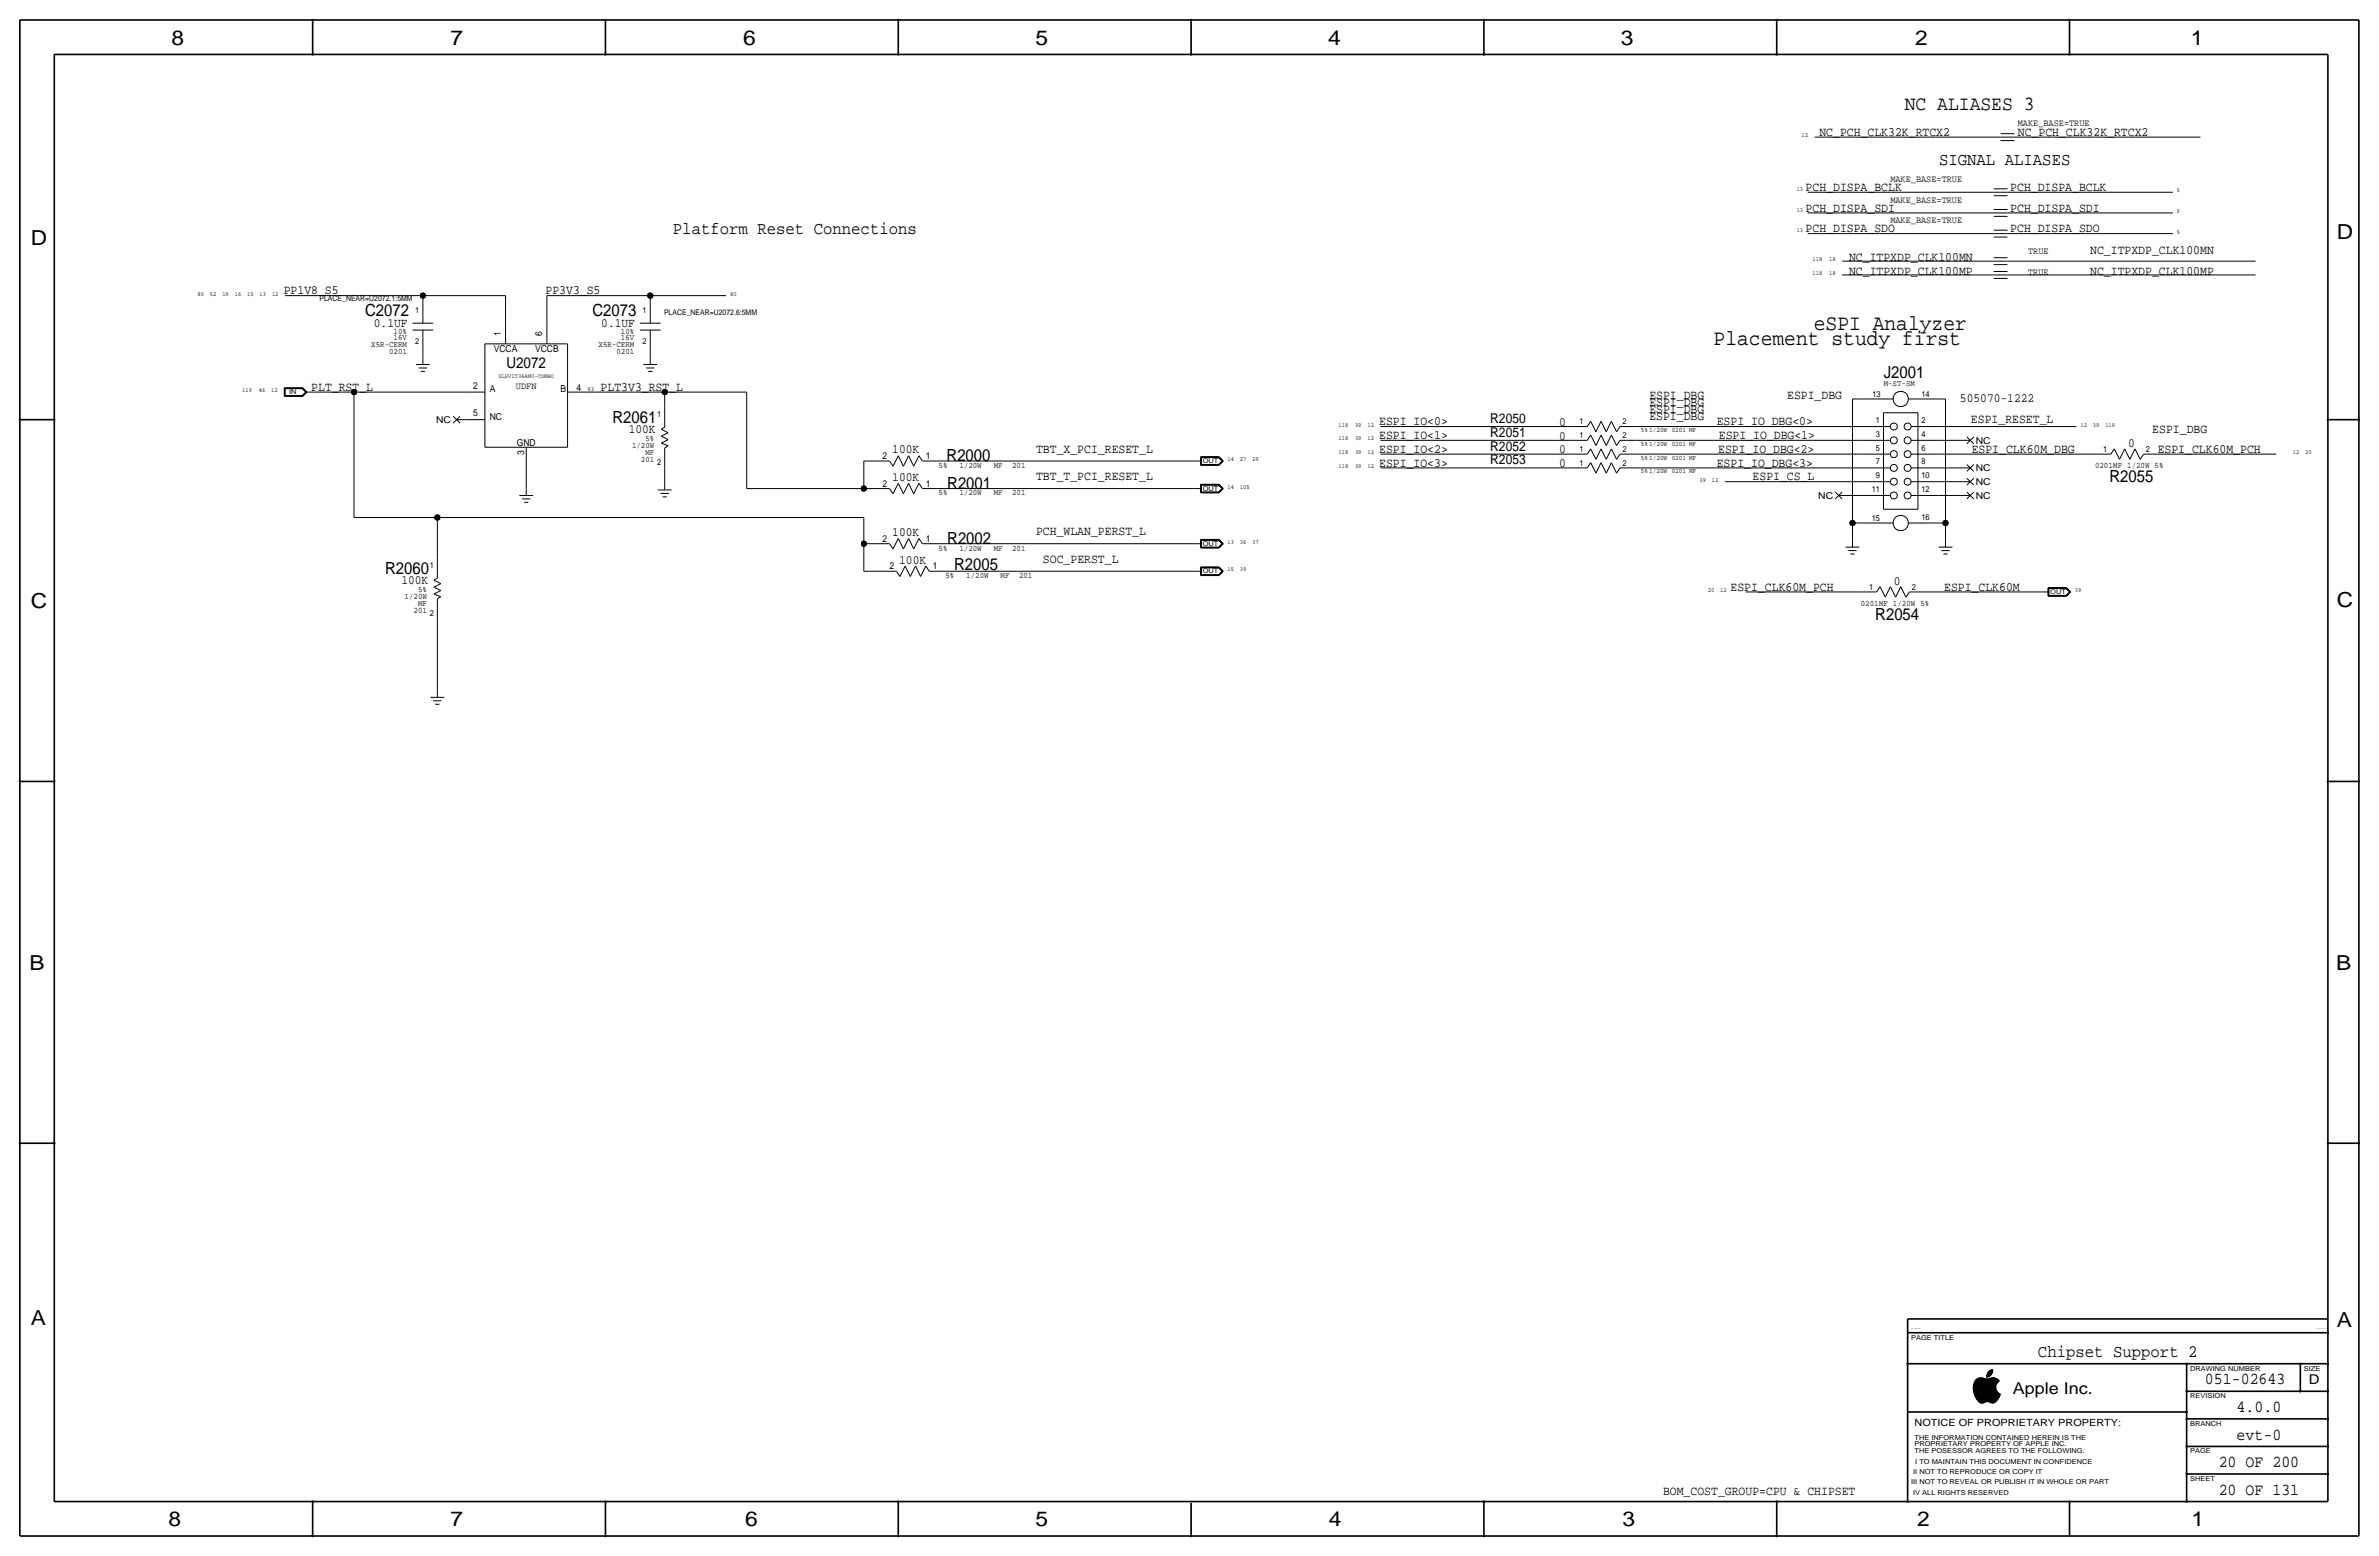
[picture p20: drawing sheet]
<svg xmlns="http://www.w3.org/2000/svg" width="877mm" height="574mm" viewBox="0 0 877 574" stroke-linecap="round" stroke-linejoin="round" font-family="sans-serif">
<defs><g id="words">
<g font-size="8.1">
<text x="668.7" y="121.7">eSPI Analyzer</text>
<text x="631.7" y="127.3">Placement study first</text>
</g>
<g font-size="7.6">
<text x="63.2" y="16.5">8</text>
<text x="166.1" y="16.5">7</text>
<text x="274" y="16.5">6</text>
<text x="381.7" y="16.5">5</text>
<text x="489.7" y="16.5">4</text>
<text x="597.6" y="16.5">3</text>
<text x="706.1" y="16.5">2</text>
<text x="807.7" y="16.5">1</text>
<text x="861.5" y="88.1">D</text>
<text x="11.4" y="90.4">D</text>
<text x="11.4" y="224.3">C</text>
<text x="861.5" y="223.8">C</text>
<text x="10.8" y="357.6">B</text>
<text x="861.3" y="357.4">B</text>
<text x="11.3" y="488.4">A</text>
<text x="861.5" y="489.2">A</text>
<text x="62.2" y="562.6">8</text>
<text x="166" y="562.6">7</text>
<text x="274.8" y="562.6">6</text>
<text x="381.7" y="562.6">5</text>
<text x="489.9" y="562.6">4</text>
<text x="598.1" y="562.6">3</text>
<text x="706.8" y="562.6">2</text>
<text x="807.9" y="562.6">1</text>
</g>
<text font-size="7.4" x="702.3" y="40.4">NC ALIASES 3</text>
<g font-size="6.5">
<text x="714.9" y="60.7">SIGNAL ALIASES</text>
<text x="248.1" y="86.1">Platform Reset Connections</text>
<text x="751.3" y="500.1">Chipset Support 2</text>
</g>
<g font-size="6.2">
<text x="134.6" y="116.6">C2072</text>
<text x="218.4" y="116.6">C2073</text>
<text x="694.5" y="139.4">J2001</text>
<text x="225.8" y="156">R2061</text>
<text x="349" y="169.9">R2000</text>
<text x="777.7" y="177.5">R2055</text>
<text x="349.2" y="180.1">R2001</text>
<text x="349.2" y="200.4">R2002</text>
<text x="142" y="211.6">R2060</text>
<text x="351.8" y="210.1">R2005</text>
<text x="691.4" y="228.3">R2054</text>
<text x="812.9" y="510.3">051-02643</text>
<text x="824.6" y="520.4">4.0.0</text>
<text x="824.6" y="530.6">evt-0</text>
<text x="818" y="540.8">20 OF 200</text>
<text x="818" y="550.9">20 OF 131</text>
</g>
<text font-size="6" x="742.1" y="513.9">Apple Inc.</text>
<text font-size="5.6" x="186.7" y="135.6">U2072</text>
<g font-size="5">
<text x="549.4" y="156">R2050</text>
<text x="549.4" y="161">R2051</text>
<text x="549.4" y="166.1">R2052</text>
<text x="549.4" y="171.2">R2053</text>
<text x="851.2" y="510.3">D</text>
</g>
<g font-size="4.7">
<text x="670.8" y="50">NC_PCH_CLK32K_RTCX2</text>
<text x="743.9" y="50">NC_PCH_CLK32K_RTCX2</text>
<text x="665.7" y="70.4">PCH_DISPA_BCLK</text>
<text x="741.1" y="70.4">PCH_DISPA_BCLK</text>
<text x="665.7" y="78">PCH_DISPA_SDI</text>
<text x="741.1" y="78">PCH_DISPA_SDI</text>
<text x="665.7" y="85.6">PCH_DISPA_SDO</text>
<text x="741.1" y="85.6">PCH_DISPA_SDO</text>
<text x="770.6" y="93.7">NC_ITPXDP_CLK100MN</text>
<text x="681.7" y="96.3">NC_ITPXDP_CLK100MN</text>
<text x="681.7" y="101.3">NC_ITPXDP_CLK100MP</text>
<text x="770.6" y="101.3">NC_ITPXDP_CLK100MP</text>
<text x="104.6" y="108.5">PP1V8_S5</text>
<text x="201.1" y="108.5">PP3V3_S5</text>
<text x="137.8" y="120.4">0.1UF</text>
<text x="221.7" y="120.4">0.1UF</text>
<text x="114.8" y="144">PLT_RST_L</text>
<text x="221.4" y="144">PLT3V3_RST_L</text>
<text x="608.1" y="147.1">ESPI_DBG</text>
<text x="608.1" y="149.6">ESPI_DBG</text>
<text x="658.9" y="147.1">ESPI_DBG</text>
<text x="722.6" y="148.3">505070-1222</text>
<text x="608.1" y="152.1">ESPI_DBG</text>
<text x="608.1" y="154.7">ESPI_DBG</text>
<text x="726.6" y="156">ESPI_RESET_L</text>
<text x="231.8" y="159.8">100K</text>
<text x="508.5" y="161.8">ESPI_IO&lt;1&gt;</text>
<text x="508.5" y="156.7">ESPI_IO&lt;0&gt;</text>
<text x="574.8" y="157">0</text>
<text x="632.9" y="156.7">ESPI_IO_DBG&lt;0&gt;</text>
<text x="633.7" y="161.8">ESPI_IO_DBG&lt;1&gt;</text>
<text x="793.5" y="159.8">ESPI_DBG</text>
<text x="329" y="167.1">100K</text>
<text x="382" y="166.9">TBT_X_PCI_RESET_L</text>
<text x="508.5" y="166.9">ESPI_IO&lt;2&gt;</text>
<text x="574.8" y="167.1">0</text>
<text x="574.8" y="162.1">0</text>
<text x="633.4" y="166.9">ESPI_IO_DBG&lt;2&gt;</text>
<text x="726.9" y="166.9">ESPI_CLK60M_DBG</text>
<text x="784.6" y="164.8">0</text>
<text x="795.5" y="166.9">ESPI_CLK60M_PCH</text>
<text x="508.5" y="172">ESPI_IO&lt;3&gt;</text>
<text x="574.8" y="172.2">0</text>
<text x="632.9" y="172">ESPI_IO_DBG&lt;3&gt;</text>
<text x="329" y="177.3">100K</text>
<text x="382" y="177">TBT_T_PCI_RESET_L</text>
<text x="646.1" y="177">ESPI_CS_L</text>
<text x="329" y="197.6">100K</text>
<text x="382" y="197.4">PCH_WLAN_PERST_L</text>
<text x="331.5" y="207.8">100K</text>
<text x="384.5" y="207.5">SOC_PERST_L</text>
<text x="148" y="215.4">100K</text>
<text x="698.2" y="215.6">0</text>
<text x="638" y="217.7">ESPI_CLK60M_PCH</text>
<text x="716.7" y="217.7">ESPI_CLK60M</text>
<text x="613.1" y="550.9">BOM_COST_GROUP=CPU &amp; CHIPSET</text>
</g>
<text font-size="3.7" x="705.8" y="525.5">NOTICE OF PROPRIETARY PROPERTY:</text>
<g font-size="3.5">
<text x="743.9" y="46.5">MAKE_BASE=TRUE</text>
<text x="696.9" y="67.1">MAKE_BASE=TRUE</text>
<text x="696.9" y="74.7">MAKE_BASE=TRUE</text>
<text x="696.9" y="82.3">MAKE_BASE=TRUE</text>
<text x="747.7" y="93.7">TRUE</text>
<text x="747.7" y="101.3">TRUE</text>
<text x="184.6" y="123.7" transform="rotate(-90 184.6 123.7)">1</text>
<text x="199.8" y="123.7" transform="rotate(-90 199.8 123.7)">6</text>
<text x="182" y="129.8">VCCA</text>
<text x="197.2" y="129.8">VCCB</text>
<text x="174.5" y="143.3">2</text>
<text x="190.2" y="143.3">UDFN</text>
<text x="180.5" y="144.5">A</text>
<text x="206.6" y="144.5">B</text>
<text x="212.5" y="144">4</text>
<text x="160.8" y="156">NC</text>
<text x="174.5" y="153.4">5</text>
<text x="180.5" y="154.7">NC</text>
<text x="190.5" y="164.3">GND</text>
<text x="193.2" y="167.9" transform="rotate(-90 193.2 167.9)">3</text>
<text x="728.4" y="163.6">NC</text>
<text x="325.3" y="169.2">2</text>
<text x="341.3" y="169.2">1</text>
<text x="728.4" y="173.7">NC</text>
<text x="325.3" y="179.3">2</text>
<text x="341.3" y="179.3">1</text>
<text x="728.4" y="178.8">NC</text>
<text x="670.3" y="183.9">NC</text>
<text x="728.4" y="183.9">NC</text>
<text x="325.3" y="199.6">2</text>
<text x="341.3" y="199.6">1</text>
<text x="327.9" y="209.8">2</text>
<text x="343.9" y="209.8">1</text>
</g>
<g font-size="3.1">
<text x="153.1" y="115.3">1</text>
<text x="236.9" y="115.3">1</text>
<text x="145.1" y="125.2">16V</text>
<text x="145.1" y="122.9">10%</text>
<text x="228.9" y="125.2">16V</text>
<text x="228.9" y="122.9">10%</text>
<text x="136.9" y="127.8">X5R-CERM</text>
<text x="143.5" y="130.3">0201</text>
<text x="153.1" y="126.7">2</text>
<text x="220.7" y="127.8">X5R-CERM</text>
<text x="227.3" y="130.3">0201</text>
<text x="236.9" y="126.7">2</text>
<text x="694.5" y="142.2">M-ST-SM</text>
<text x="690.3" y="146.3">13</text>
<text x="708.4" y="146.3">14</text>
<text x="242.3" y="153.7">1</text>
<text x="691.6" y="156">1</text>
<text x="708.4" y="156">2</text>
<text x="582.4" y="161.5">1</text>
<text x="582.4" y="156.5">1</text>
<text x="598.1" y="161.5">2</text>
<text x="598.1" y="156.5">2</text>
<text x="691.6" y="161">3</text>
<text x="708.4" y="161">4</text>
<text x="233" y="165.1">1/20W</text>
<text x="238" y="162.6">5%</text>
<text x="238" y="167.6">MF</text>
<text x="582.4" y="166.6">1</text>
<text x="598.1" y="166.6">2</text>
<text x="691.6" y="166.1">5</text>
<text x="708.4" y="166.1">6</text>
<text x="775.4" y="166.6">1</text>
<text x="791.2" y="166.6">2</text>
<text x="236.3" y="170.2">201</text>
<text x="242.3" y="171.5">2</text>
<text x="346" y="172.5">5%</text>
<text x="353.7" y="172.5">1/20W</text>
<text x="366.3" y="172.5">MF</text>
<text x="373.1" y="172.5">201</text>
<text x="582.4" y="171.7">1</text>
<text x="598.1" y="171.7">2</text>
<text x="691.6" y="171.2">7</text>
<text x="708.4" y="171.2">8</text>
<text x="772.4" y="172.5">0201MF 1/20W 5%</text>
<text x="691.6" y="176.3">9</text>
<text x="708.4" y="176.3">10</text>
<text x="346" y="182.6">5%</text>
<text x="353.7" y="182.6">1/20W</text>
<text x="366.3" y="182.6">MF</text>
<text x="373.1" y="182.6">201</text>
<text x="690.1" y="181.4">11</text>
<text x="708.4" y="181.4">12</text>
<text x="708.4" y="191.8">16</text>
<text x="690.1" y="192">15</text>
<text x="346" y="202.9">5%</text>
<text x="353.7" y="202.9">1/20W</text>
<text x="366.3" y="202.9">MF</text>
<text x="373.1" y="202.9">201</text>
<text x="158.4" y="209.3">1</text>
<text x="348.6" y="213.1">5%</text>
<text x="356.3" y="213.1">1/20W</text>
<text x="368.9" y="213.1">MF</text>
<text x="375.7" y="213.1">201</text>
<text x="149.2" y="220.7">1/20W</text>
<text x="154.1" y="218.2">5%</text>
<text x="689" y="217.4">1</text>
<text x="704.8" y="217.4">2</text>
<text x="152.5" y="225.8">201</text>
<text x="154.1" y="223.3">MF</text>
<text x="158.4" y="227.1">2</text>
<text x="686" y="223.3">0201MF 1/20W 5%</text>
</g>
<g font-size="2.9">
<text x="117.8" y="111">PLACE_NEAR=U2072.1:5MM</text>
<text x="244.8" y="116.1">PLACE_NEAR=U2072.6:5MM</text>
</g>
<g font-size="2.5">
<text x="106.6" y="145.3">IN</text>
<text x="604.9" y="159.3">5% 1/20W 0201 MF</text>
<text x="604.9" y="164.3">5% 1/20W 0201 MF</text>
<text x="443.4" y="170.7">OUT</text>
<text x="604.9" y="169.4">5% 1/20W 0201 MF</text>
<text x="604.9" y="174.5">5% 1/20W 0201 MF</text>
<text x="443.4" y="180.8">OUT</text>
<text x="443.4" y="201.2">OUT</text>
<text x="443.4" y="211.3">OUT</text>
<text x="755.9" y="218.9">OUT</text>
<text x="704.5" y="493.8">PAGE TITLE</text>
<text x="807.4" y="505.2">DRAWING NUMBER</text>
<text x="849.3" y="505.2">SIZE</text>
<text x="807.4" y="515.4">REVISION</text>
<text x="807.4" y="525.5">BRANCH</text>
<text x="705.8" y="533.1">PROPRIETARY PROPERTY OF APPLE INC.</text>
<text x="705.8" y="530.6">THE INFORMATION CONTAINED HEREIN IS THE</text>
<text x="705.8" y="535.7">THE POSESSOR AGREES TO THE FOLLOWING:</text>
<text x="706.1" y="539.5">I TO MAINTAIN THIS DOCUMENT IN CONFIDENCE</text>
<text x="807.4" y="535.7">PAGE</text>
<text x="705.3" y="543.3">II NOT TO REPRODUCE OR COPY IT</text>
<text x="807.4" y="545.8">SHEET</text>
<text x="704.5" y="547.1">III NOT TO REVEAL OR PUBLISH IT IN WHOLE OR PART</text>
<text x="705.3" y="550.9">IV ALL RIGHTS RESERVED</text>
</g>
<g font-size="2.3">
<text x="664.2" y="50.5">12</text>
<text x="662.4" y="70.4">13</text>
<text x="802.6" y="70.9">5</text>
<text x="662.4" y="78">13</text>
<text x="802.6" y="78.5">5</text>
<text x="662.4" y="85.6">13</text>
<text x="802.6" y="86.1">5</text>
<text x="668.2" y="96.3">118</text>
<text x="668.2" y="101.3">118</text>
<text x="674.3" y="96.3">18</text>
<text x="674.3" y="101.3">18</text>
<text x="72.8" y="109">80</text>
<text x="77.4" y="109">52</text>
<text x="82" y="109">19</text>
<text x="86.6" y="109">16</text>
<text x="91.1" y="109">15</text>
<text x="95.7" y="109">13</text>
<text x="100.3" y="109">12</text>
<text x="269.2" y="109">80</text>
<text x="183.7" y="139.4">SLSV1T34AMU-COMBO</text>
<text x="89.3" y="144.5">119</text>
<text x="95.4" y="144.5">46</text>
<text x="100" y="144.5">12</text>
<text x="216.6" y="144">93</text>
<text x="493.5" y="157.2">118</text>
<text x="499.6" y="157.2">39</text>
<text x="504.1" y="157.2">12</text>
<text x="767" y="157.2">12</text>
<text x="771.6" y="157.2">39</text>
<text x="776.2" y="157.2">119</text>
<text x="493.5" y="167.4">118</text>
<text x="493.5" y="162.3">118</text>
<text x="499.6" y="167.4">39</text>
<text x="499.6" y="162.3">39</text>
<text x="504.1" y="167.4">12</text>
<text x="504.1" y="162.3">12</text>
<text x="845.3" y="167.4">12</text>
<text x="849.8" y="167.4">20</text>
<text x="452.5" y="169.9">14</text>
<text x="457.1" y="169.9">27</text>
<text x="461.7" y="169.9">29</text>
<text x="493.5" y="172.5">118</text>
<text x="499.6" y="172.5">39</text>
<text x="504.1" y="172.5">12</text>
<text x="626.6" y="177.5">39</text>
<text x="631.1" y="177.5">12</text>
<text x="452.5" y="180.1">14</text>
<text x="457.1" y="180.1">105</text>
<text x="452.5" y="200.4">13</text>
<text x="457.1" y="200.4">36</text>
<text x="461.7" y="200.4">37</text>
<text x="452.5" y="210.6">15</text>
<text x="457.1" y="210.6">39</text>
<text x="629.6" y="218.2">20</text>
<text x="634.2" y="218.2">12</text>
<text x="764.9" y="218.2">39</text>
</g>
<g font-size=".4">
<text x="704.5" y="490">SYNC_MASTER=ZIFENG</text>
<text x="853.9" y="490">SYNC_DATE=05/18/2017</text>
</g>
</g></defs>
<g fill="none" stroke="#000" stroke-width=".37">
<path d="M669 50.5h68.6zM737.6 51.8h5zM737.6 50.5h5zM737.6 49.3h5zM742.6 50.5h68.6zM666.4 78.5h68.6zM666.4 70.9h68.6zM735 79.8h5.1zM735 78.5h5.1zM735 77.2h5.1zM735 72.1h5.1zM735 70.9h5.1z"/>
<path d="M735 69.6h5.1zM740.1 78.5h61zM740.1 70.9h61zM666.4 86.1h68.6zM679.1 96.3h55.9zM735 97.5h5.1zM735 96.3h5.1zM735 95h5.1zM735 87.4h5.1zM735 86.1h5.1zM735 84.8h5.1zM740.1 96.3h91.4z"/>
<path d="M740.1 86.1h61zM105.1 109h50.8zM152.1 119.1h7.6zM155.9 109h30.5zM155.9 109v2.5zM155.9 111.5v7.6zM186.4 109v10.1zM186.4 119.1v7.6zM201.6 109h38.1zM201.6 109v10.1zM201.6 119.1v7.6zM235.9 119.1h7.6z"/>
<path d="M239.7 109v2.5zM239.7 111.5v7.6zM239.7 109h28zM679.1 101.3h55.9zM735 102.6h5.1zM735 101.3h5.1zM735 100.1h5.1zM740.1 101.3h91.4zM152.1 121.7h7.6zM153.4 134.4h5zM154.4 135.6h3zM155.1 136.9h1.6z"/>
<path d="M155.9 129.3v2.5zM155.9 131.8v2.6zM155.9 121.7v7.6zM178.8 126.7h30.4zM178.8 126.7v38.1zM209.2 126.7v38.1zM235.9 121.7h7.6zM237.2 134.4h5.1zM238.2 135.6h3zM239 136.9h1.5zM239.7 129.3v2.5zM239.7 131.8v2.6z"/>
<path d="M239.7 121.7v7.6zM104.8 143v3.1zM104.8 146.1h6.8zM104.8 143h6.8zM104.9 143.1v2.9zM104.9 146h6.7zM104.9 143.1h6.7zM105 143.2h6.5zM105 143.2v2.7zM105 145.9h6.5zM105.1 143.3h6.4zM105.1 143.3v2.5z"/>
<path d="M105.1 145.8h6.4zM111.5 145.8l1.2-1.3zM111.5 143.3l1.2 1.2zM111.5 145.9l1.4-1.4zM111.5 143.2l1.4 1.3zM111.6 143.1l1.4 1.4zM111.6 146l1.4-1.5zM111.6 143l1.6 1.5zM111.6 146.1l1.6-1.6zM112.7 144.5h2.6zM115.3 144.5h15.2zM130.5 144.5h40.6z"/>
<path d="M130.5 144.5v46.3zM167.1 156l2.5-2.6zM167.1 153.4l2.5 2.6zM168.4 154.7h2.7zM171.1 154.7h7.7zM171.1 144.5h7.7zM209.2 144.5h7.7zM216.9 144.5h28.2zM243.8 158.2l1.3-.7zM243.8 158.2l2.5 1.3zM245.1 144.5h30.2zM245.1 144.5v5.4z"/>
<path d="M245.1 149.9v7.6zM275.3 144.5v35.6zM509 157.2h71.1zM580.1 157.2h5.1zM586.4 155.3l-1.2 1.9zM586.4 155.3l2 3.9zM590.2 155.3l-1.8 3.9zM590.2 155.3l2 3.9zM594.1 155.3l-1.9 3.9zM594.1 155.3l1.9 3.9zM597.3 157.2l-1.3 2zM597.3 157.2h5.6z"/>
<path d="M602.9 157.2h83.9zM683 147.1h3.8zM683 147.1v45.7zM686.8 147.1h11.1zM686.8 157.2h10.1zM694.4 152.1v35.6zM694.4 152.1h12.7zM703.5 147.1h11.2zM704.5 157.2h10.2zM707.1 152.1v35.6zM714.7 157.2h50.8zM714.7 147.1h2.5z"/>
<path d="M717.2 147.1v45.7zM178.8 164.8h30.4zM194 172.5v7.6zM194 164.8v7.7zM243.8 163.3l2.5-1.2zM243.8 160.8l2.5-1.3zM243.8 163.3l2.5 1zM243.8 160.8l2.5 1.3zM245.1 165.1l1.2-.8zM245.1 172.7v5.4zM245.1 178.1v2.5zM245.1 165.1v7.6z"/>
<path d="M318.5 169.9h3.8zM318.5 169.9v10.2zM322.3 169.9h5.7zM328 169.9l1.2 2zM331.2 178.2l-2 3.8zM331.2 168l-2 3.9zM331.2 178.2l1.8 3.8zM331.2 168l1.8 3.9zM335 178.2l-2 3.8zM335 168l-2 3.9zM335 178.2l1.9 3.8zM335 168l1.9 3.9z"/>
<path d="M338.8 178.2l1.3 1.9zM338.8 168l1.3 1.9zM338.8 178.2l-1.9 3.8zM338.8 168l-1.9 3.9zM340.1 169.9h5zM345.1 169.9h95.3zM440.4 169.9h2.5zM442.6 178.5v3.2zM442.6 171.5h6.8zM442.6 168.4v3.1zM442.6 178.5h6.8zM442.6 168.4h6.8z"/>
<path d="M442.7 178.6v3zM442.7 168.5v2.9zM442.7 171.4h6.7zM442.7 178.6h6.7zM442.7 168.5h6.7zM442.8 178.7v2.8zM442.8 168.6v2.7zM442.8 171.3h6.5zM442.8 178.7h6.5zM442.8 168.6h6.5zM442.9 178.8h6.4zM442.9 168.7h6.4z"/>
<path d="M442.9 178.8v2.6zM442.9 168.7v2.5zM442.9 171.2h6.4zM449.3 178.8l1.2 1.3zM449.3 168.7l1.2 1.2zM449.3 178.7l1.4 1.4zM449.3 168.6l1.4 1.3zM449.3 171.3l1.4-1.4zM449.4 171.4l1.4-1.5zM449.4 178.6l1.4 1.5zM449.4 168.5l1.4 1.4zM449.4 178.5l1.6 1.6z"/>
<path d="M449.4 168.4l1.6 1.5zM449.4 171.5l1.6-1.6zM450.5 169.9l-1.2 1.3zM509 162.3h71.1zM509 167.4h71.1zM509 172.5h71.1zM580.1 172.5h5.1zM580.1 167.4h5.1zM580.1 162.3h5.1zM586.4 170.5l-1.2 2zM586.4 165.5l-1.2 1.9zM586.4 160.4l-1.2 1.9z"/>
<path d="M586.4 170.5l2 3.9zM586.4 165.5l2 3.8zM586.4 160.4l2 3.8zM590.2 170.5l-1.8 3.9zM590.2 165.5l-1.8 3.8zM590.2 160.4l-1.8 3.8zM590.2 170.5l2 3.9zM590.2 165.5l2 3.8zM590.2 160.4l2 3.8zM594.1 170.5l-1.9 3.9zM594.1 165.5l-1.9 3.8zM594.1 160.4l-1.9 3.8z"/>
<path d="M594.1 170.5l1.9 3.9zM594.1 165.5l1.9 3.8zM594.1 160.4l1.9 3.8zM597.3 172.5l-1.3 1.9zM597.3 167.4l-1.3 1.9zM597.3 162.3l-1.3 1.9zM597.3 172.5h5.6zM597.3 167.4h5.6zM597.3 162.3h5.6zM602.9 162.3h83.9zM602.9 167.4h83.9zM602.9 172.5h83.9z"/>
<path d="M636 177.5h50.8zM686.8 177.5h10.1zM686.8 172.5h10.1zM686.8 167.4h10.1zM686.8 162.3h10.1zM704.5 162.3h10.2zM704.5 177.5h10.2zM704.5 172.5h10.2zM704.5 167.4h10.2zM714.7 167.4h58.4zM714.7 162.3h11.7zM714.7 172.5h11.7z"/>
<path d="M714.7 177.5h11.7zM725.1 176.3l2.6 2.5zM725.1 171.2l2.6 2.5zM725.1 161l2.6 2.6zM727.7 176.3l-2.6 2.5zM727.7 171.2l-2.6 2.5zM727.7 161l-2.6 2.6zM773.1 167.4h5.1zM779.5 165.5l1.9 3.8zM779.5 165.5l-1.3 1.9zM783.3 165.5l1.9 3.8zM783.3 165.5l-1.9 3.8z"/>
<path d="M787.1 165.5l1.9 3.8zM787.1 165.5l-1.9 3.8zM790.3 167.4l-1.3 1.9zM790.3 167.4h5.7zM796 167.4h43.2zM130.5 190.8h30.7zM161.2 190.8v14.7zM161.2 190.8h157.3zM191.5 182.6h5zM192.5 183.9h3zM193.2 185.2h1.6zM194 180.1v2.5z"/>
<path d="M242.5 180.6h5.1zM243.5 181.9h3.1zM244.3 183.1h1.5zM275.3 180.1h43.2zM318.5 180.1h3.8zM318.5 190.8v9.6zM322.3 180.1h5.7zM328 180.1l1.2 1.9zM331.2 198.5l-2 3.8zM331.2 198.5l1.8 3.8zM335 198.5l-2 3.8zM335 198.5l1.9 3.8z"/>
<path d="M338.8 198.5l1.3 1.9zM338.8 198.5l-1.9 3.8zM340.1 180.1h5zM345.1 180.1h95.3zM440.4 180.1h2.5zM442.6 198.8v3.2zM442.6 181.7h6.8zM442.6 198.8h6.8zM442.7 198.9v3zM442.7 181.6h6.7zM442.7 198.9h6.7zM442.8 199v2.8z"/>
<path d="M442.8 181.5h6.5zM442.8 199h6.5zM442.9 199.1h6.4zM442.9 199.1v2.6zM442.9 181.4h6.4zM449.3 199.1l1.2 1.3zM449.3 181.4l1.2-1.3zM449.3 199l1.4 1.4zM449.3 181.5l1.4-1.4zM449.4 181.6l1.4-1.5zM449.4 198.9l1.4 1.5zM449.4 198.8l1.6 1.6z"/>
<path d="M449.4 181.7l1.6-1.6zM676.6 181.4l2.5 2.5zM677.9 182.6h8.9zM679.1 181.4l-2.5 2.5zM683 192.8h3.8zM683 192.8v6.3zM683 199.1v2.6zM686.8 192.8h11.1zM686.8 182.6h10.1zM694.4 187.7h12.7zM703.5 192.8h11.2zM704.5 182.6h10.2z"/>
<path d="M714.7 182.6h11.7zM714.7 192.8h2.5zM717.2 192.8v6.3zM717.2 199.1v2.6zM725.1 181.4l2.6 2.5zM727.7 181.4l-2.6 2.5zM160 218.9l2.5 1.1zM160 216.4l2.5 1.3zM160 213.9l2.5 1.2zM160 213.9l1.2-.8zM160 218.9l2.5-1.2zM160 216.4l2.5-1.3z"/>
<path d="M161.2 205.5v7.6zM318.5 200.4h3.8zM318.5 210.6h6.3zM318.5 200.4v10.2zM322.3 200.4h5.7zM324.8 210.6h5.7zM328 200.4l1.2 1.9zM330.5 210.6l1.3 1.9zM333.7 208.6l-1.9 3.9zM333.7 208.6l1.9 3.9zM337.5 208.6l-1.9 3.9zM337.5 208.6l1.9 3.9z"/>
<path d="M340.1 200.4h5zM341.3 208.6l1.3 2zM341.3 208.6l-1.9 3.9zM342.6 210.6h5.1zM345.1 200.4h95.3zM347.7 210.6h92.7zM440.4 210.6h2.5zM440.4 200.4h2.5zM442.6 212.1h6.8zM442.6 209v3.1zM442.6 202h6.8zM442.6 209h6.8z"/>
<path d="M442.7 209.1v2.9zM442.7 212h6.7zM442.7 201.9h6.7zM442.7 209.1h6.7zM442.8 209.2v2.7zM442.8 211.9h6.5zM442.8 201.8h6.5zM442.8 209.2h6.5zM442.9 209.3h6.4zM442.9 209.3v2.5zM442.9 211.8h6.4zM442.9 201.7h6.4z"/>
<path d="M449.3 209.3l1.2 1.3zM449.3 211.8l1.2-1.2zM449.3 201.7l1.2-1.3zM449.3 209.2l1.4 1.4zM449.3 211.9l1.4-1.3zM449.3 201.8l1.4-1.4zM449.4 212l1.4-1.4zM449.4 201.9l1.4-1.5zM449.4 209.1l1.4 1.5zM449.4 209l1.6 1.6zM449.4 212.1l1.6-1.5zM449.4 202l1.6-1.6z"/>
<path d="M643.6 218.2h43.2zM680.4 201.7h5.1zM681.4 202.9h3.1zM682.2 204.2h1.5zM686.8 218.2h5zM693.1 216.3l1.9 3.8zM693.1 216.3l-1.3 1.9zM696.9 216.3l-1.9 3.8zM696.9 216.3l2 3.8zM700.7 216.3l-1.8 3.8zM700.7 216.3l2 3.8zM703.9 218.2h5.7z"/>
<path d="M703.9 218.2l-1.2 1.9zM709.6 218.2h43.2zM714.7 201.7h5.1zM715.7 202.9h3.1zM716.5 204.2h1.5zM752.8 218.2h2.5zM755 219.8h6.8zM755 216.6v3.2zM755 216.6h6.8zM755.1 216.7v3zM755.1 219.7h6.7zM755.1 216.7h6.7z"/>
<path d="M755.2 216.8v2.8zM755.2 219.6h6.5zM755.2 216.8h6.5zM755.3 216.9h6.4zM755.3 216.9v2.6zM755.3 219.5h6.4zM761.7 219.5l1.3-1.3zM761.7 216.9l1.3 1.3zM761.7 216.8l1.4 1.4zM761.8 219.7l1.5-1.5zM761.8 216.7l1.5 1.5zM761.8 216.6l1.6 1.6z"/>
<path d="M763.1 218.2l-1.4 1.4zM763.4 218.2l-1.6 1.6zM161.2 228.3v26.2zM161.2 220.7v7.6zM161.2 220.7l1.3-.7zM158.7 257h5.1zM159.7 258.3h3.1zM160.5 259.6h1.5zM161.2 254.5v2.5zM727.5 512.2h8.4zM727.5 512.3h8.4zM727.5 512.4h8.5z"/>
<path d="M727.5 511.2h8.2zM727.5 511.3h8.2zM727.5 511.5h8.2zM727.5 511.4h8.2zM727.5 512h8.3zM727.5 512.1h8.3zM727.5 511.7h8.3zM727.5 511.8h8.3zM727.5 511.6h8.3zM727.5 511.9h8.3zM727.5 511.1h8.3zM727.6 512.8h8.6z"/>
<path d="M727.6 510.8h8.2zM727.6 511h8.2zM727.6 510.9h8.2zM727.6 510.7h8.2zM727.6 512.5h8.4zM727.6 512.6h8.4zM727.6 512.7h8.5zM727.6 512.9h8.6zM727.6 510.6h8.3zM727.6 510.5h8.3zM727.6 513h8.7zM727.6 513.1h8.8z"/>
<path d="M727.7 513.2h8.8zM727.7 510.2h8.3zM727.7 510.4h8.2zM727.7 510.3h8.3zM727.7 513.4h9.1zM727.7 513.3h9zM727.7 510.1h8.3zM727.8 509.9h8.4zM727.8 513.5h9.1zM727.8 510h8.3zM727.8 513.6h9.2zM727.8 513.8h9.6z"/>
<path d="M727.8 509.8h8.5zM727.8 513.7h9.4zM727.9 513.9h9.5zM727.9 509.7h8.4zM727.9 509.6h8.5zM727.9 514.1h9.5zM727.9 514h9.5zM728 514.2h9.4zM728 509.5h8.5zM728 509.4h8.6zM728 509.3h8.7zM728 514.4h9.3z"/>
<path d="M728.1 509.2h8.8zM728.1 514.5h9.2zM728.1 514.6h9.1zM728.1 509.1h8.9zM728.2 514.7h9zM728.2 509h8.8zM728.2 514.8h9zM728.3 514.9h8.8zM728.3 508.9h8.7zM728.3 515h8.8zM728.3 508.8h8.6zM728.3 515.1h8.7z"/>
<path d="M728.4 508.7h8.4zM728.4 515.2h8.6zM728.5 515.3h8.4zM728.5 515.4h8.4zM728.5 508.6h8.2zM728.6 515.5h8.2zM728.6 508.5h7.9zM728.7 515.6h8zM728.7 515.7h8zM728.7 508.4h7.7zM728.8 515.8h7.7zM728.9 515.9h7.6z"/>
<path d="M728.9 508.3h3.1zM728.9 516h7.5zM729 508.2h2.6zM729 516.1h7.3zM729.1 516.2h7.1zM729.2 516.3h6.9zM729.2 508.1a4.7 4.7 0 0 0-1.2 6.3l1.8 2.6 .8 .2 1-.3M729.3 508.1h2.1zM729.3 516.4h6.7zM729.4 516.5h6.5zM729.5 516.6h6.3zM729.6 516.7h2.5z"/>
<path d="M729.6 507.9h1.4zM729.7 516.8h2.1zM729.8 516.9h1.9zM729.9 517h1.6zM730.2 517.1h1zM732.4 507.5h.6zM732.4 507.6h.4zM732.4 507.4h.8zM732.4 507.3h1zM732.4 507.1h1.3zM732.4 507h1.4zM732.4 507.2h1.2z"/>
<path d="M732.5 506.9h1.4zM732.5 506.8h1.5zM732.5 506.6h1.7zM732.5 506.7h1.6zM732.6 506.5h1.7zM732.6 506.4h1.7zM732.7 506.3h1.7zM732.7 506.2h1.7zM732.8 506.1h1.7zM732.8 506h1.7zM732.9 505.9h1.6zM733 505.8h1.6z"/>
<path d="M733.1 505.7h1.5zM733.1 508.3h3.1zM733.2 505.6h1.4zM733.2 516.7h2.5zM733.3 505.5h1.4zM733.4 508.2h2.6zM733.4 505.4h1.3zM733.6 505.3h1.1zM733.6 516.8h2zM733.6 508.1a2.99 2.99 0 0 1 3.5 1 2.71 2.71 0 0 0-1.3 2.5 2.71 2.71 0 0 0 1.7 2.3 3.5 3.5 0 0 1-3.1 3.2l-1.6-.4-1.1 .2M733.7 508.1h2.1zM733.7 508.1l-1.3 .2-1.9-.4-1.3 .2"/>
<path d="M733.7 505.2h1zM733.8 516.9h1.7zM733.9 505.1h.8zM733.9 507.9h1.6zM734 517h1.3zM734.1 505h.6zM734.3 507.8h.8zM734.3 504.9h.4zM734.3 517.1h.7zM734.7 504.7a2.81 2.81 0 0 0-2.3 3 2.71 2.71 0 0 0 2.3-2.9"/>
<circle cx="698.2" cy="157.2" r="1.28"/>
<circle cx="700.7" cy="147.1" r="2.82"/>
<circle cx="703.3" cy="157.2" r="1.28"/>
<circle cx="698.2" cy="177.6" r="1.28"/>
<circle cx="698.2" cy="172.5" r="1.28"/>
<circle cx="698.2" cy="167.4" r="1.28"/>
<circle cx="698.2" cy="162.3" r="1.28"/>
<circle cx="703.3" cy="162.3" r="1.28"/>
<circle cx="703.3" cy="167.4" r="1.28"/>
<circle cx="703.3" cy="177.6" r="1.28"/>
<circle cx="703.3" cy="172.5" r="1.28"/>
<circle cx="698.2" cy="182.6" r="1.28"/>
<circle cx="700.7" cy="192.8" r="2.82"/>
<circle cx="703.3" cy="182.6" r="1.28"/>
</g>
<g fill="none" stroke="#000" stroke-width=".6" stroke-linecap="butt">
<path d="M7.3 7.4v558.8zM7.3 7.4h862.3zM115.3 7.4v12.7zM223.2 7.4v12.7zM331.2 7.4v12.7zM439.1 7.4v12.7zM547.1 7.4v12.7zM655 7.4v12.7zM763 7.4v12.7zM869.6 7.4v558.8zM20 20.1v533.4zM20 20.1h838.2z"/>
<path d="M858.2 20.1v533.4zM7.3 154.7h12.7zM858.2 154.7h11.4zM7.3 288h12.7zM858.2 288h11.4zM7.3 421.4h12.7zM858.2 421.4h11.4zM703.3 486.2v5zM703.3 486.2h154.9zM703.3 491.2v62.3zM703.3 491.2h154.9zM703.3 502.7h154.9z"/>
<path d="M806.1 502.7v50.8zM806.1 512.8h52.1zM848.1 502.7v10.1zM703.3 520.4h102.8zM806.1 533.1h52.1zM806.1 523h52.1zM20 553.5h838.2zM115.3 553.5v12.7zM223.2 553.5v12.7zM331.2 553.5v12.7zM439.1 554v12.2zM547.1 553.5v12.7z"/>
<path d="M655 553.5v12.7zM763 553.5v12.7zM806.1 543.3h52.1zM7.3 566.2h862.3z"/>
</g>
<g fill="#000" stroke="#000" stroke-width=".37">
<path d="M115.1 7.2h.4v.3h-.4zM115.1 19.9h.4v.3h-.4zM223 7.2h.4v.3h-.4zM223 19.9h.4v.3h-.4zM331 19.9h.4v.3h-.4zM331 7.2h.4v.3h-.4zM438.9 7.2h.4v.3h-.4zM438.9 19.9h.4v.3h-.4zM546.9 7.2h.4v.3h-.4zM546.9 19.9h.4v.3h-.4zM654.8 19.9h.4v.3h-.4zM654.8 7.2h.4v.3h-.4z"/>
<path d="M762.8 19.9h.4v.3h-.4zM762.8 7.2h.4v.3h-.4zM7.1 154.5h.4v.4h-.4zM19.8 154.5h.4v.4h-.4zM858 154.5h.4v.4h-.4zM869.5 154.5h.3v.4h-.3zM7.1 287.9h.4v.3h-.4zM19.8 287.9h.4v.3h-.4zM858 287.9h.4v.3h-.4zM869.5 287.9h.3v.3h-.3zM7.1 421.2h.4v.4h-.4zM19.8 421.2h.4v.4h-.4z"/>
<path d="M858 421.2h.4v.4h-.4zM869.5 421.2h.3v.4h-.3zM858 491.1h.4v.3h-.4zM703.1 502.5h.4v.3h-.4zM806 502.5h.3v.3h-.3zM806 512.7h.3v.3h-.3zM847.9 512.7h.3v.3h-.3zM847.9 502.5h.3v.3h-.3zM858 502.5h.4v.3h-.4zM858 512.7h.4v.3h-.4zM806 520.3h.3v.3h-.3zM806 522.8h.3v.4h-.3z"/>
<path d="M806 533h.3v.3h-.3zM858 522.8h.4v.4h-.4zM858 533h.4v.3h-.4zM115.1 553.3h.4v.3h-.4zM223 553.3h.4v.3h-.4zM331 553.3h.4v.3h-.4zM546.9 553.3h.4v.3h-.4zM654.8 553.3h.4v.3h-.4zM703.1 553.3h.4v.3h-.4zM762.8 553.3h.4v.3h-.4zM806 543.1h.3v.4h-.3zM806 553.3h.3v.3h-.3z"/>
<path d="M858 543.1h.4v.4h-.4zM115.1 566h.4v.3h-.4zM223 566h.4v.3h-.4zM331 566h.4v.3h-.4zM438.9 566h.4v.3h-.4zM546.9 566h.4v.3h-.4zM654.8 566h.4v.3h-.4z"/>
<circle cx="155.9" cy="109" r="1.02"/>
<circle cx="239.7" cy="109" r="1.02"/>
<circle cx="130.5" cy="144.5" r="1.02"/>
<circle cx="245.1" cy="144.5" r="1.02"/>
<circle cx="161.2" cy="190.8" r="1.02"/>
<circle cx="318.5" cy="180.1" r="1.02"/>
<circle cx="683" cy="192.8" r="1.02"/>
<circle cx="717.2" cy="192.8" r="1.02"/>
<circle cx="318.5" cy="200.4" r="1.02"/>
</g>
<use href="#words"/>
</svg>
